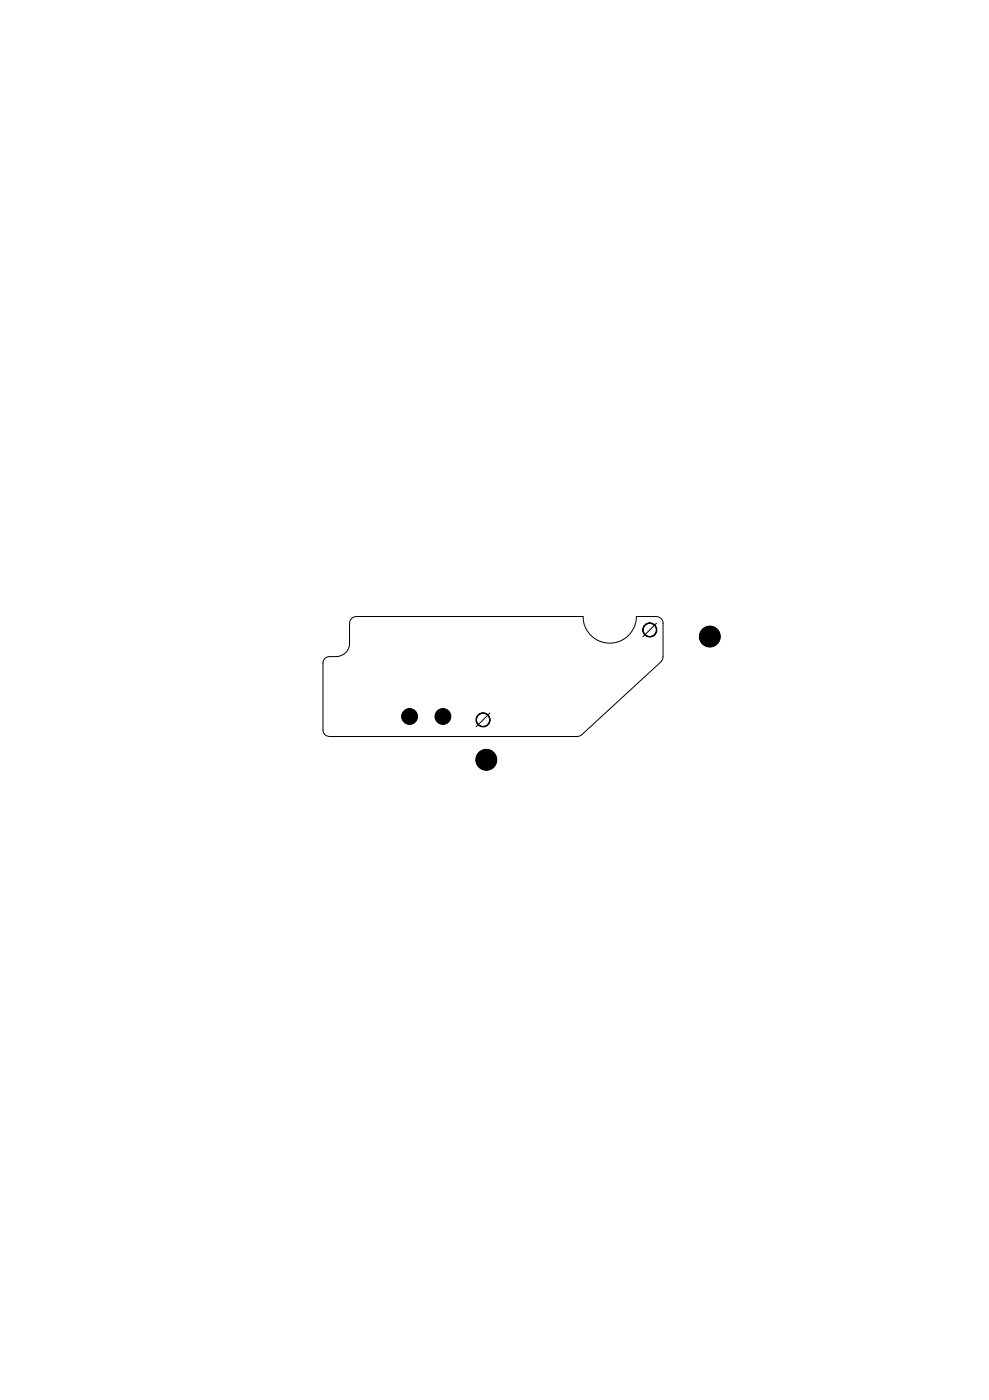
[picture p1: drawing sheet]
<svg xmlns="http://www.w3.org/2000/svg" width="148mm" height="210mm" viewBox="0 0 148 210" stroke-linecap="round" stroke-linejoin="round" font-family="sans-serif">
<circle cx="72.9" cy="113.9" r="1.5" fill="#000" stroke="#000" stroke-width=".15"/>
<circle cx="72.9" cy="113.9" r=".99" fill="#fff" stroke="#000" stroke-width=".15"/>
<circle cx="106.3" cy="95.4" r="1.5" fill="#000" stroke="#000" stroke-width=".15"/>
<circle cx="106.3" cy="95.4" r=".99" fill="#fff" stroke="#000" stroke-width=".15"/>
<circle cx="61.4" cy="107.4" r="1.12" fill="#000" stroke="#000" stroke-width=".15"/>
<circle cx="61.4" cy="107.4" r=".74" fill="#fff" stroke="#000" stroke-width=".15"/>
<circle cx="66.4" cy="107.4" r="1.12" fill="#000" stroke="#000" stroke-width=".15"/>
<circle cx="66.4" cy="107.4" r=".74" fill="#fff" stroke="#000" stroke-width=".15"/>
<g fill="#000" stroke="#000" stroke-width=".15">
<circle cx="97.3" cy="94.4" r="1.06"/>
<circle cx="106.3" cy="95.4" r="1.57"/>
<circle cx="61.4" cy="107.4" r="1.19"/>
<circle cx="66.4" cy="107.4" r="1.19"/>
<circle cx="72.4" cy="107.9" r="1.06"/>
<circle cx="72.9" cy="113.9" r="1.57"/>
</g>
<g fill="none" stroke="#000" stroke-width=".15">
<path d="M52.7 92.7l.7-.3h34a4 4 0 0 0 3.9 4 4 4 0 0 0 4-4h3a1.01 1.01 0 0 1 1 1.1v5l-.1 .5-12.1 11.2-.4 .2h-37.3a.98 .98 0 0 1-1-1v-10a.94 .94 0 0 1 1-1 2.44 2.44 0 0 0 2.8-1.2l.2-.8v-2.9z"/>
<circle cx="97.3" cy="94.4" r=".99"/>
</g>
<circle cx="97.3" cy="94.4" r=".99" fill="#fff" stroke="#000" stroke-width=".15"/>
<circle cx="72.4" cy="107.9" r=".99" fill="none" stroke="#000" stroke-width=".15"/>
<circle cx="72.4" cy="107.9" r=".99" fill="#fff" stroke="#000" stroke-width=".15"/>
<g fill="none" stroke="#000" stroke-width=".15">
<path d="M98.4 93.4l-2.1 2.1M73.4 106.9l-2 2"/>
<circle cx="97.3" cy="94.4" r=".99"/>
<circle cx="72.4" cy="107.9" r=".99"/>
</g>
</svg>
